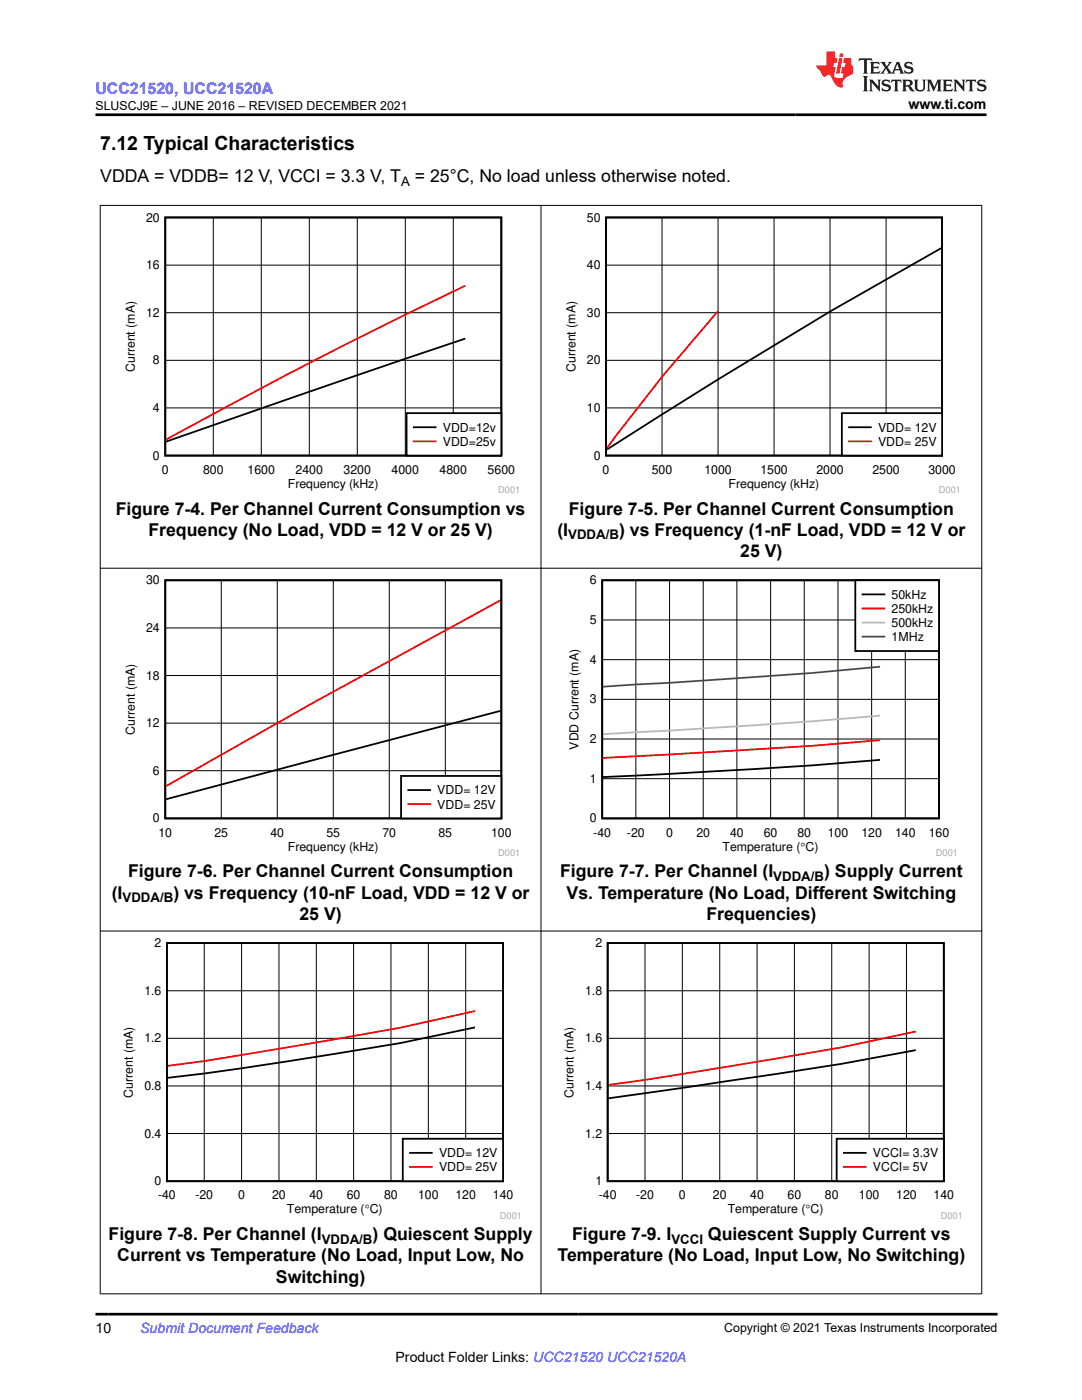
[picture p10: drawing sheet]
<svg xmlns="http://www.w3.org/2000/svg" width="216mm" height="279mm" viewBox="0 0 216 279" stroke-linecap="round" stroke-linejoin="round" font-family="sans-serif">
<defs><g id="words">
<text font-size="3.9" x="20" y="29.9">7.12 Typical Characteristics</text>
<g font-size="3.5">
<text x="20" y="36.4">VDDA = VDDB= 12 V, VCCI = 3.3 V, T</text>
<text x="82.8" y="36.4">= 25°C, No load unless otherwise noted.</text>
<text x="23.1" y="102.7">Figure 7-4. Per Channel Current Consumption vs</text>
<text x="29.6" y="106.9">Frequency (No Load, VDD = 12 V or 25 V)</text>
<text x="111.2" y="106.9">(I</text>
<text x="113.5" y="102.7">Figure 7-5. Per Channel Current Consumption</text>
<text x="123.5" y="106.9">) vs Frequency (1-nF Load, VDD = 12 V or</text>
<text x="147.7" y="111.2">25 V)</text>
<text x="22.3" y="179.4">(I</text>
<text x="25.6" y="175.1">Figure 7-6. Per Channel Current Consumption</text>
<text x="34.6" y="179.4">) vs Frequency (10-nF Load, VDD = 12 V or</text>
<text x="111.8" y="175.1">Figure 7-7. Per Channel (I</text>
<text x="113" y="179.4">Vs. Temperature (No Load, Different Switching</text>
<text x="164.4" y="175.1">) Supply Current</text>
<text x="59.8" y="183.6">25 V)</text>
<text x="140.9" y="183.6">Frequencies)</text>
<text x="21.7" y="247.5">Figure 7-8. Per Channel (I</text>
<text x="23.4" y="251.8">Current vs Temperature (No Load, Input Low, No</text>
<text x="74.3" y="247.5">) Quiescent Supply</text>
<text x="111.3" y="251.8">Temperature (No Load, Input Low, No Switching)</text>
<text x="114.2" y="247.5">Figure 7-9. I</text>
<text x="141.3" y="247.5">Quiescent Supply Current vs</text>
<text x="55.1" y="256">Switching)</text>
</g>
<text font-size="3.2" fill="#00f" x="19" y="18.7">UCC21520, UCC21520A</text>
<g font-size="2.8">
<text x="181.3" y="21.8">www.ti.com</text>
<text x="19" y="266.1">10</text>
<text x="78.9" y="271.7">Product Folder Links: UCC21520 UCC21520A</text>
</g>
<text font-size="2.8" fill="#00f" x="28" y="266.1">Submit Document Feedback</text>
<g font-size="2.6">
<text x="80" y="37.1">A</text>
<text x="113.4" y="107.7">VDDA/B</text>
<text x="154.3" y="175.8">VDDA/B</text>
<text x="24.5" y="180.1">VDDA/B</text>
<text x="64.2" y="248.2">VDDA/B</text>
<text x="134" y="248.2">VCCI</text>
</g>
<g font-size="2.5">
<text x="19" y="21.9">SLUSCJ9E – JUNE 2016 – REVISED DECEMBER 2021</text>
<text x="29.2" y="44.2">20</text>
<text x="117.1" y="44.2">50</text>
<text x="29.2" y="53.7">16</text>
<text x="117.1" y="53.7">40</text>
<text x="29.2" y="63.2">12</text>
<text x="117.1" y="63.2">30</text>
<text x="26.9" y="74.3" transform="rotate(-90 26.9 74.3)">Current (mA)</text>
<text x="30.5" y="72.7">8</text>
<text x="114.8" y="74.3" transform="rotate(-90 114.8 74.3)">Current (mA)</text>
<text x="117.1" y="72.7">20</text>
<text x="30.5" y="82.2">4</text>
<text x="117.1" y="82.2">10</text>
<text x="88.4" y="86.1">VDD=12v</text>
<text x="88.4" y="88.9">VDD=25v</text>
<text x="175.2" y="86.1">VDD= 12V</text>
<text x="175.2" y="88.9">VDD= 25V</text>
<text x="30.5" y="91.7">0</text>
<text x="32.3" y="94.5">0</text>
<text x="40.5" y="94.5">800</text>
<text x="49.4" y="94.5">1600</text>
<text x="59" y="94.5">2400</text>
<text x="68.6" y="94.5">3200</text>
<text x="78.1" y="94.5">4000</text>
<text x="87.7" y="94.5">4800</text>
<text x="97.3" y="94.5">5600</text>
<text x="118.5" y="91.7">0</text>
<text x="120.3" y="94.5">0</text>
<text x="130.1" y="94.5">500</text>
<text x="140.5" y="94.5">1000</text>
<text x="151.7" y="94.5">1500</text>
<text x="162.9" y="94.5">2000</text>
<text x="174.1" y="94.5">2500</text>
<text x="185.3" y="94.5">3000</text>
<text x="57.4" y="97.4">Frequency (kHz)</text>
<text x="145.4" y="97.4">Frequency (kHz)</text>
<text x="29.2" y="116.6">30</text>
<text x="117.7" y="116.6">6</text>
<text x="177.9" y="119.5">50kHz</text>
<text x="117.7" y="124.5">5</text>
<text x="177.9" y="122.3">250kHz</text>
<text x="177.9" y="125.1">500kHz</text>
<text x="29.2" y="126.1">24</text>
<text x="177.9" y="127.9">1MHz</text>
<text x="29.2" y="135.6">18</text>
<text x="117.7" y="132.5">4</text>
<text x="117.7" y="140.4">3</text>
<text x="26.9" y="146.7" transform="rotate(-90 26.9 146.7)">Current (mA)</text>
<text x="29.2" y="145.1">12</text>
<text x="115.4" y="149.6" transform="rotate(-90 115.4 149.6)">VDD Current (mA)</text>
<text x="117.7" y="148.3">2</text>
<text x="30.5" y="154.6">6</text>
<text x="87.3" y="158.5">VDD= 12V</text>
<text x="87.3" y="161.4">VDD= 25V</text>
<text x="117.7" y="156.2">1</text>
<text x="30.5" y="164.1">0</text>
<text x="31.6" y="166.9">10</text>
<text x="42.8" y="166.9">25</text>
<text x="54" y="166.9">40</text>
<text x="65.1" y="166.9">55</text>
<text x="76.3" y="166.9">70</text>
<text x="87.5" y="166.9">85</text>
<text x="98" y="166.9">100</text>
<text x="117.7" y="164.1">0</text>
<text x="118.4" y="166.9">-40</text>
<text x="125.1" y="166.9">-20</text>
<text x="132.9" y="166.9">0</text>
<text x="139" y="166.9">20</text>
<text x="145.7" y="166.9">40</text>
<text x="152.4" y="166.9">60</text>
<text x="159.1" y="166.9">80</text>
<text x="165.2" y="166.9">100</text>
<text x="171.9" y="166.9">120</text>
<text x="178.6" y="166.9">140</text>
<text x="185.3" y="166.9">160</text>
<text x="57.4" y="169.8">Frequency (kHz)</text>
<text x="144.2" y="169.8">Temperature (qC)</text>
<text x="30.8" y="189">2</text>
<text x="118.8" y="189">2</text>
<text x="28.8" y="198.5">1.6</text>
<text x="116.8" y="198.5">1.8</text>
<text x="28.8" y="208">1.2</text>
<text x="116.8" y="208">1.6</text>
<text x="26.5" y="219.1" transform="rotate(-90 26.5 219.1)">Current (mA)</text>
<text x="28.8" y="217.5">0.8</text>
<text x="114.5" y="219.1" transform="rotate(-90 114.5 219.1)">Current (mA)</text>
<text x="116.8" y="217.5">1.4</text>
<text x="28.8" y="227">0.4</text>
<text x="116.8" y="227">1.2</text>
<text x="87.6" y="230.9">VDD= 12V</text>
<text x="87.6" y="233.8">VDD= 25V</text>
<text x="174.2" y="230.9">VCCI= 3.3V</text>
<text x="174.2" y="233.8">VCCI= 5V</text>
<text x="30.8" y="236.5">0</text>
<text x="31.5" y="239.3">-40</text>
<text x="39" y="239.3">-20</text>
<text x="47.5" y="239.3">0</text>
<text x="54.3" y="239.3">20</text>
<text x="61.8" y="239.3">40</text>
<text x="69.2" y="239.3">60</text>
<text x="76.7" y="239.3">80</text>
<text x="83.4" y="239.3">100</text>
<text x="90.9" y="239.3">120</text>
<text x="98.3" y="239.3">140</text>
<text x="118.8" y="236.5">1</text>
<text x="119.5" y="239.3">-40</text>
<text x="126.9" y="239.3">-20</text>
<text x="135.5" y="239.3">0</text>
<text x="142.3" y="239.3">20</text>
<text x="149.7" y="239.3">40</text>
<text x="157.1" y="239.3">60</text>
<text x="164.6" y="239.3">80</text>
<text x="171.4" y="239.3">100</text>
<text x="178.8" y="239.3">120</text>
<text x="186.3" y="239.3">140</text>
<text x="57.3" y="242.2">Temperature (qC)</text>
<text x="145.2" y="242.2">Temperature (qC)</text>
<text x="144.5" y="265.8">Copyright © 2021 Texas Instruments Incorporated</text>
</g>
<g font-size="1.8" fill="#a8a8a8">
<text x="99.4" y="98.4">D001</text>
<text x="187.4" y="98.4">D001</text>
<text x="99.4" y="170.8">D001</text>
<text x="186.7" y="170.8">D001</text>
<text x="99.8" y="243.2">D001</text>
<text x="187.7" y="243.2">D001</text>
</g>
</g></defs>
<path d="M33 43.4h67v47.5h-67zM92.9 67.6l-24 8.1-35.8 12.4" fill="none" stroke="#000" stroke-width=".36"/>
<path d="M33 52.9h67M42.6 43.4v47.5M52.1 43.4v47.5M61.7 43.4v47.5M71.3 43.4v47.5M80.9 43.4v47.5M90.4 43.4v47.5M33 71.9h67M33 62.4h67M33 81.4h67" fill="none" stroke="#000" stroke-width=".2"/>
<path d="M92.9 57a1300.2 1300.2 0 0 0-59.8 30.7" fill="none" stroke="#f00" stroke-width=".36"/>
<path d="M81.1 82.4h18.9v8.5h-18.9z" fill-rule="evenodd" fill="#fff"/>
<path d="M81.1 82.5h18.9v8.4h-18.9zM82.6 85.3h4.3" fill="none" stroke="#000" stroke-width=".36"/>
<path d="M82.6 88.1h4.3" fill="none" stroke="#f00" stroke-width=".36"/>
<path d="M112.5 42.4h78.9v56.1h-78.9z" fill-rule="evenodd" fill="#fff"/>
<path d="M120.9 43.4h67.1v47.5h-67.1zM187.8 49.5a1258.6 1258.6 0 0 0-66.7 40.2" fill="none" stroke="#000" stroke-width=".36"/>
<path d="M120.9 52.9h67.1M132.1 43.4v47.5M143.3 43.4v47.5M154.5 43.4v47.5M165.6 43.4v47.5M176.8 43.4v47.5M120.9 71.9h67.1M120.9 62.4h67.1M120.9 81.4h67.1" fill="none" stroke="#000" stroke-width=".2"/>
<path d="M143.3 62.1a366.1 366.1 0 0 0-22.2 27.3" fill="none" stroke="#f00" stroke-width=".36"/>
<path d="M168 82.4h20v8.5h-20z" fill-rule="evenodd" fill="#fff"/>
<path d="M168 82.5h20v8.4h-20zM169.4 85.3h4.4" fill="none" stroke="#000" stroke-width=".36"/>
<path d="M169.4 88.1h4.4" fill="none" stroke="#f00" stroke-width=".36"/>
<path d="M24.5 114.8h79v56.1h-79z" fill-rule="evenodd" fill="#fff"/>
<path d="M33 115.8h67v47.5h-67zM99.9 141.9l-66.8 17.6" fill="none" stroke="#000" stroke-width=".36"/>
<path d="M44.2 115.8v47.5M55.3 115.8v47.5M66.5 115.8v47.5M77.7 115.8v47.5M88.9 115.8v47.5M33 134.8h67M33 125.3h67M33 153.8h67M33 144.3h67" fill="none" stroke="#000" stroke-width=".2"/>
<path d="M99.9 119.8l-37.1 20.3-29.7 16.8" fill="none" stroke="#f00" stroke-width=".36"/>
<path d="M80 154.9h20v8.4h-20z" fill-rule="evenodd" fill="#fff"/>
<path d="M80 154.9h20v8.4h-20zM81.5 157.7h4.3" fill="none" stroke="#000" stroke-width=".36"/>
<path d="M81.5 160.5h4.3" fill="none" stroke="#f00" stroke-width=".36"/>
<path d="M113.1 114.8h77.7v56.1h-77.7z" fill-rule="evenodd" fill="#fff"/>
<path d="M120.2 115.8h67.2v47.5h-67.2zM175.6 151.6a1654.9 1654.9 0 0 1-55.3 3.5" fill="none" stroke="#000" stroke-width=".36"/>
<g fill="none" stroke="#000" stroke-width=".2">
<path d="M126.9 115.8v47.5M133.6 115.8v47.5M140.3 115.8v47.5M147 115.8v47.5M153.8 115.8v47.5M160.5 115.8v47.5M167.2 115.8v47.5M173.9 115.8v47.5M180.6 115.8v47.5M120.2 139.6h67.2M120.2 131.6h67.2M120.2 123.7h67.2"/>
<path d="M120.2 155.4h67.2M120.2 147.5h67.2"/>
</g>
<path d="M175.6 147.7l-13.4 1.1-41.9 2.5" fill="none" stroke="#f00" stroke-width=".36"/>
<path d="M175.6 142.8l-25.2 2-30.1 1.7" fill="none" stroke="#b8b8b8" stroke-width=".36"/>
<path d="M175.6 133.1a1636.2 1636.2 0 0 1-55.3 3.9" fill="none" stroke="#295c75" stroke-width=".36"/>
<path d="M170.7 115.8h16.6v14.1h-16.6z" fill-rule="evenodd" fill="#fff"/>
<path d="M170.7 115.8h16.7v14.1h-16.7zM172.1 118.6h4.4" fill="none" stroke="#000" stroke-width=".36"/>
<path d="M172.1 121.4h4.4" fill="none" stroke="#f00" stroke-width=".36"/>
<path d="M172.1 124.3h4.4" fill="none" stroke="#b8b8b8" stroke-width=".36"/>
<path d="M172.1 127.1h4.4" fill="none" stroke="#295c75" stroke-width=".36"/>
<path d="M24.2 187.2h79.6v56.1h-79.6z" fill-rule="evenodd" fill="#fff"/>
<path d="M33.3 188.2h67.1v47.5h-67.1zM94.8 205l-14.9 3.2-13.1 2.1a656.3 656.3 0 0 1-33.3 4.8" fill="none" stroke="#000" stroke-width=".36"/>
<path d="M33.3 197.7h67.1M40.8 188.2v47.5M48.2 188.2v47.5M55.7 188.2v47.5M63.1 188.2v47.5M70.6 188.2v47.5M78 188.2v47.5M85.5 188.2v47.5M92.9 188.2v47.5M33.3 216.7h67.1M33.3 207.2h67.1M33.3 226.2h67.1" fill="none" stroke="#000" stroke-width=".2"/>
<path d="M94.8 201.8l-14.9 3.3-13.1 2.3a826.4 826.4 0 0 1-33.3 5.3" fill="none" stroke="#f00" stroke-width=".36"/>
<path d="M80.4 227.3h20v8.4h-20z" fill-rule="evenodd" fill="#fff"/>
<path d="M80.4 227.3h20v8.4h-20zM81.8 230.1h4.4" fill="none" stroke="#000" stroke-width=".36"/>
<path d="M81.8 232.9h4.4" fill="none" stroke="#f00" stroke-width=".36"/>
<path d="M112.1 187.2h79.7v56.1h-79.7z" fill-rule="evenodd" fill="#fff"/>
<path d="M121.3 188.2h67v47.5h-67zM182.7 209.6l-14.9 2.7-31.6 4.8-14.8 2.1" fill="none" stroke="#000" stroke-width=".36"/>
<path d="M121.3 197.7h67M128.7 188.2v47.5M136.2 188.2v47.5M143.6 188.2v47.5M151.1 188.2v47.5M158.5 188.2v47.5M166 188.2v47.5M173.4 188.2v47.5M180.9 188.2v47.5M121.3 216.7h67M121.3 207.2h67M121.3 226.2h67" fill="none" stroke="#000" stroke-width=".2"/>
<path d="M182.7 205.9l-14.9 3.1-31.6 5.3-14.8 2.2" fill="none" stroke="#f00" stroke-width=".36"/>
<path d="M166.9 227.3h21.4v8.4h-21.4z" fill-rule="evenodd" fill="#fff"/>
<path d="M166.9 227.3h21.4v8.4h-21.4zM168.4 230.1h4.3" fill="none" stroke="#000" stroke-width=".36"/>
<path d="M168.4 232.9h4.3" fill="none" stroke="#f00" stroke-width=".36"/>
<path d="M19.9 41h176.1M20 40.9v217.4M107.9 40.9v217.4M195.9 40.9v217.4M19.9 113.4h176.1M19.9 185.8h176.1M19.9 258.2h176.1" fill="none" stroke="#000" stroke-width=".2"/>
<path d="M171.5 11.6l-.2 .6 .5-.2h.6v.1v2.2l-.2 .4h1l-.2-.4v-2.2v-.1h.5l.5 .2-.1-.6zM173.6 12.4l.2 .3v1.6l-.2 .4h1.9l.1-.6a1.08 1.08 0 0 1-1.3 .2v-.7h.6l.4 .2v-.7l-.4 .2h-.6v-.5l.2-.2a1 1 0 0 1 1 .3l-.1-.5zM175.7 12.4l.9 1.1-1 1.2h.9l-.2-.2 .5-.8 .4 .8-.2 .2h1.6l-.2-.2 .2-.5h.9l.1 .5-.1 .2h.9l-.2-.4-.8-1.9h-.5l-.9 2.1-.9-1.1 .9-1h-.8l.2 .2-.4 .6-.4-.6 .2-.2zM179 12.8l.4 1h-.7zM180.7 12.5a.65 .65 0 0 0-.2 .7 .65 .65 0 0 0 .6 .5l.6 .1 .1 .3a.79 .79 0 0 1-.7 .4 .79 .79 0 0 1-.7-.5l.1 .7 .2-.1a.93 .93 0 0 0 1.1 0 .93 .93 0 0 0 .4-.9 1.46 1.46 0 0 0-1.2-.6l-.1-.3a1.09 1.09 0 0 1 1.2 .2l-.2-.6-.1 .1-.5-.2zM172.2 15.2l.2 .4v2.2l-.2 .4h1l-.2-.4v-2.2l.2-.4zM173.4 15.9l.2 .4v1.5l-.2 .4h.8l-.3-.4 .1-1.3 1.6 1.8v-2l.2-.4h-.7l.1 .2 .1 1.1-1.2-1.3zM176.2 16a.65 .65 0 0 0-.2 .8 .65 .65 0 0 0 .6 .4l.6 .2 .1 .2a.79 .79 0 0 1-.7 .4 .79 .79 0 0 1-.7-.5l.1 .7 .2-.1a.93 .93 0 0 0 1.1 .1 .93 .93 0 0 0 .4-1 1.46 1.46 0 0 0-1.2-.5l-.1-.4a1.09 1.09 0 0 1 1.2 .2l-.1-.6-.2 .1-.5-.1zM177.9 15.9l-.1 .6a.63 .63 0 0 1 .8-.3v1.6l-.3 .4h1l-.2-.4v-1.6a.66 .66 0 0 1 .8 .3l-.1-.6zM180 15.9l.2 .4v1.5l-.2 .4h1l-.2-.2-.1-.7h.5l.1 .2a.79 .79 0 0 0 1.2 .6l-1-.9a.61 .61 0 0 0 .6-.6 .61 .61 0 0 0-.5-.7zM180.8 16.2h.1a.47 .47 0 0 1 .5 .1 .47 .47 0 0 1 .1 .5l-.1 .1-.7 .1zM182.3 15.9l.2 .2a2.27 2.27 0 0 0 .4 2 1.04 1.04 0 0 0 1.7-.7v-1.3l.2-.2h-.8l.2 .4v1.1a.6 .6 0 0 1-.6 .6 .6 .6 0 0 1-.6-.6v-1.1l.3-.4zM184.9 15.9l.2 .4v1.5l-.2 .4h.8l-.3-.4v-1.4l.9 1.9 .9-1.9v1.4l-.3 .4h1l-.2-.4v-1.5l.2-.4h-.8l-.7 1.5-.6-1.5zM188.1 15.9l.2 .4v1.5l-.2 .4h1.9l.1-.6a1.09 1.09 0 0 1-1.3 .2v-.7h.6l.4 .2v-.6l-.4 .2h-.6v-.6l.2-.1a1.01 1.01 0 0 1 1 .3l-.1-.6zM190.2 15.9l.3 .4v1.5l-.3 .4h.8l-.2-.4v-1.3l1.6 1.8v-2l.2-.4h-.7l.2 .2v1.1l-1.2-1.3zM192.8 15.9l-.1 .6a.63 .63 0 0 1 .8-.3v1.6l-.3 .4h1l-.2-.4v-1.6a.66 .66 0 0 1 .8 .3l-.1-.6zM195.2 16a.65 .65 0 0 0-.2 .8 .65 .65 0 0 0 .6 .4l.6 .2 .2 .2a.79 .79 0 0 1-.7 .4 .79 .79 0 0 1-.7-.5l.1 .7 .2-.1a.93 .93 0 0 0 1 .1 .93 .93 0 0 0 .5-1 1.46 1.46 0 0 0-1.3-.5v-.4a1.09 1.09 0 0 1 1.2 .2l-.2-.6-.2 .1-.5-.1z" fill="#231f20"/>
<path d="M164.9 10.3v2.7h-2l.1 .4 .8 1a.95 .95 0 0 0 1 .9 .59 .59 0 0 1 .5-.4 .59 .59 0 0 1 .5 .3l.4 .8a1.59 1.59 0 0 0 2.1 1.4 1.61 1.61 0 0 1 1-2.3l1-.3-.1-1.5a1.59 1.59 0 0 1-.3-1.7h-1.5l-.2 .9h.6l-.2 .9h-.5l-.2 .9v.3l.4 .1-.1 .9h-.7a.73 .73 0 0 1-1-.7l.3-1.5h-.5l.1-.9h.5l.2-.9h-.5v-1.3zM167.4 11.6l-.6 3.1h.7l.6-3.1zM167.6 10.7l-.1 .6h.7l.1-.6z" fill="#ed1c24"/>
<path d="M19 22.9h177.8M19 262.3h180" fill="none" stroke="#000" stroke-width=".53"/>
<use href="#words"/>
</svg>
